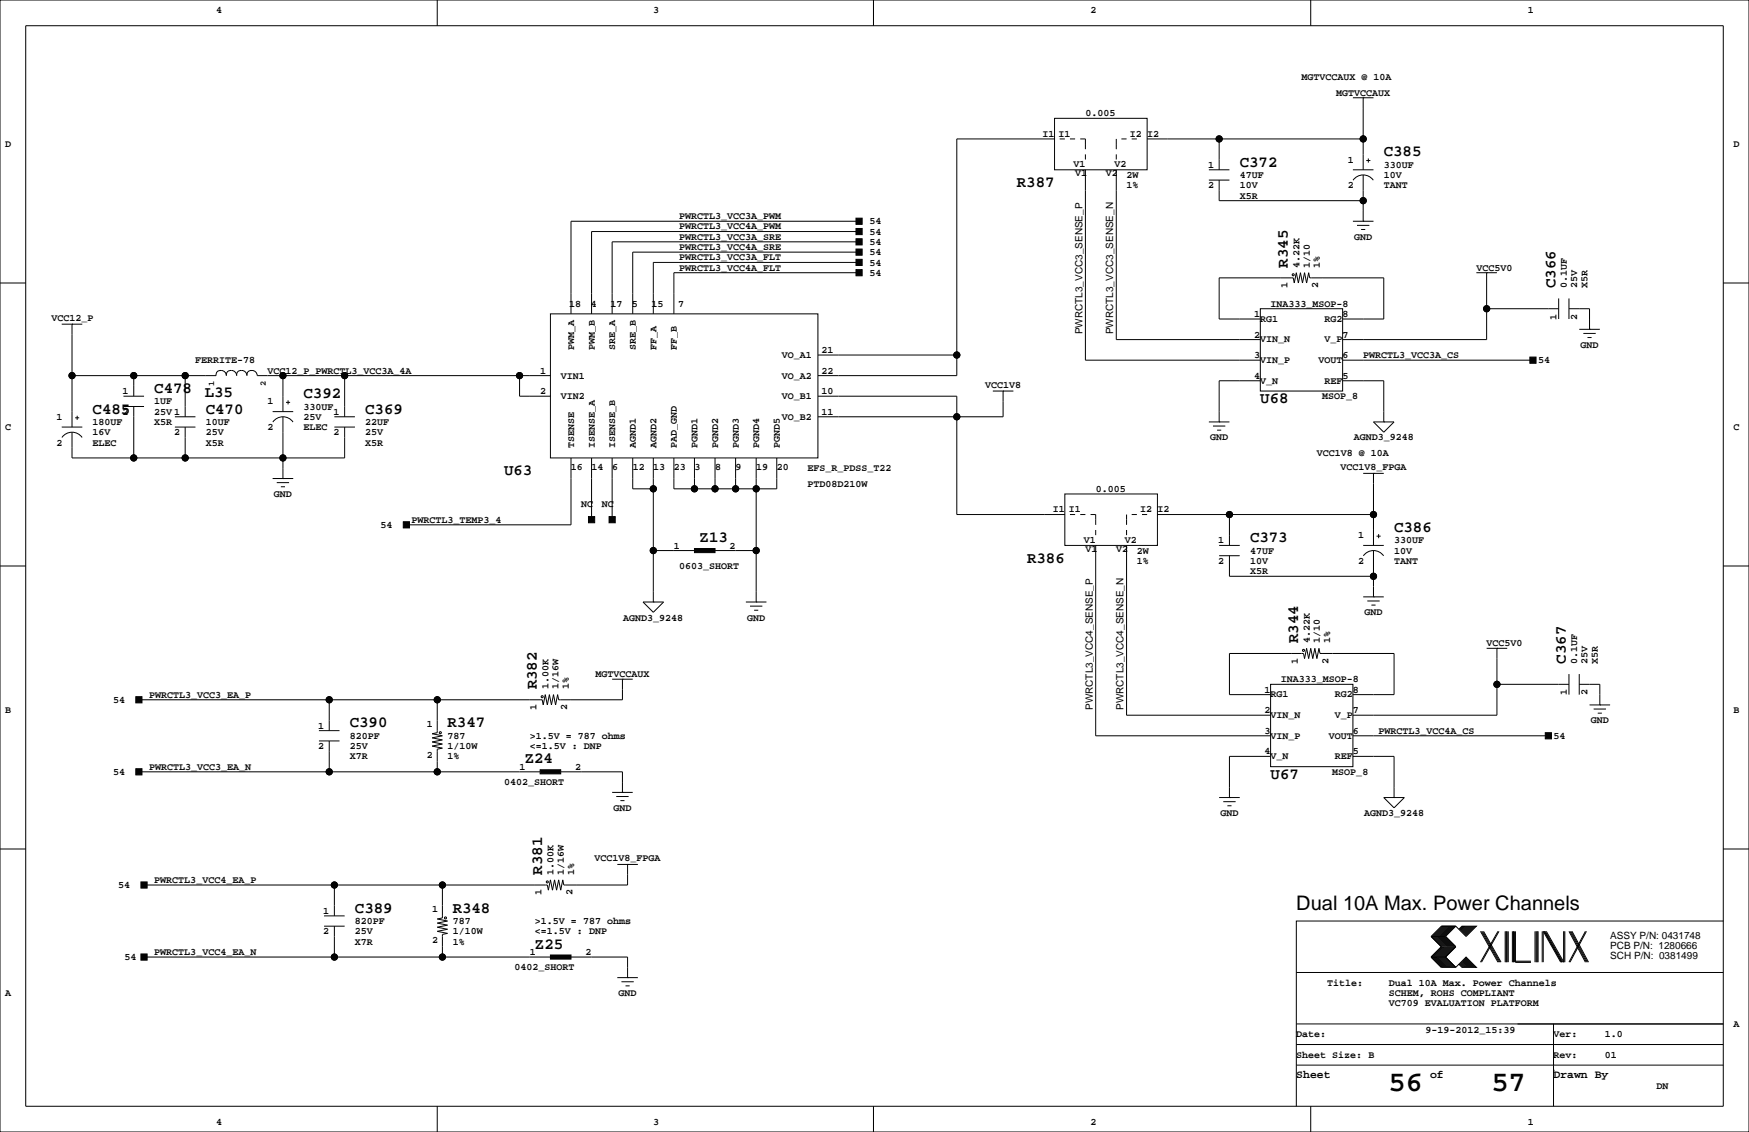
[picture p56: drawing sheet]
<svg xmlns="http://www.w3.org/2000/svg" width="432mm" height="279mm" viewBox="0 0 432 279" stroke-linecap="round" stroke-linejoin="round" font-family="sans-serif">
<defs><g id="words">
<g font-size="7.1">
<text x="342.8" y="269.3">56</text>
<text x="368.2" y="269.3">57</text>
</g>
<text font-size="4.9" x="320" y="224.6">Dual 10A Max. Power Channels</text>
<g font-size="3.9">
<text x="306.1" y="41.1">C372</text>
<text x="341.6" y="38.6">C385</text>
<text x="251" y="46.2">R387</text>
<text x="318" y="66" transform="rotate(-90 318 66)">R345</text>
<text x="384" y="71.1" transform="rotate(-90 384 71.1)">C366</text>
<text x="38.1" y="97">C478</text>
<text x="50.5" y="98">L35</text>
<text x="74.9" y="98.3">C392</text>
<text x="311.2" y="99.5">U68</text>
<text x="22.9" y="102.1">C485</text>
<text x="50.8" y="102.1">C470</text>
<text x="90.2" y="102.1">C369</text>
<text x="124.5" y="117.3">U63</text>
<text x="344.2" y="131.3">C386</text>
<text x="172.7" y="133.8">Z13</text>
<text x="308.6" y="133.8">C373</text>
<text x="253.6" y="138.9">R386</text>
<text x="320.5" y="158.8" transform="rotate(-90 320.5 158.8)">R344</text>
<text x="386.6" y="163.8" transform="rotate(-90 386.6 163.8)">C367</text>
<text x="132.6" y="170.2" transform="rotate(-90 132.6 170.2)">R382</text>
<text x="86.4" y="179.5">C390</text>
<text x="110.5" y="179.5">R347</text>
<text x="129.5" y="188.4">Z24</text>
<text x="313.7" y="192.2">U67</text>
<text x="133.8" y="215.9" transform="rotate(-90 133.8 215.9)">R381</text>
<text x="87.6" y="225.3">C389</text>
<text x="111.8" y="225.3">R348</text>
<text x="132.1" y="234.2">Z25</text>
</g>
<g font-size="2.8">
<text x="320" y="266.1">Sheet</text>
<text x="353.1" y="266.1">of</text>
<text x="383.5" y="266.1">Drawn By</text>
</g>
<g font-size="2.5">
<text x="53.3" y="3.3">4</text>
<text x="161.3" y="3.3">3</text>
<text x="269.2" y="3.3">2</text>
<text x="377.2" y="3.3">1</text>
<text x="321.3" y="19.8">MGTVCCAUX @ 10A</text>
<text x="329.9" y="23.6">MGTVCCAUX</text>
<text x="268" y="28.7">0.005</text>
<text x="257.4" y="33.8">I1</text>
<text x="261.4" y="33.7">I1</text>
<text x="279" y="33.7">I2</text>
<text x="283.2" y="33.8">I2</text>
<text x="1.3" y="36.3">D</text>
<text x="265" y="41.3">V1</text>
<text x="275.2" y="41.3">V2</text>
<text x="298.2" y="41.4">1</text>
<text x="332.7" y="40.1">1</text>
<text x="341.6" y="41.4">330UF</text>
<text x="428" y="36.3">D</text>
<text x="265.4" y="43.5">V1</text>
<text x="273.1" y="43.5">V2</text>
<text x="278.1" y="46.5">1%</text>
<text x="278.1" y="43.9">2W</text>
<text x="298.2" y="46.5">2</text>
<text x="306.1" y="43.9">47UF</text>
<text x="306.1" y="46.5">10V</text>
<text x="332.7" y="46.5">2</text>
<text x="341.6" y="43.9">10V</text>
<text x="341.6" y="46.5">TANT</text>
<text x="306.1" y="49">X5R</text>
<text x="167.6" y="59.2">PWRCTL3_VCC3A_SRE</text>
<text x="167.6" y="56.6">PWRCTL3_VCC4A_PWM</text>
<text x="167.6" y="54.1">PWRCTL3_VCC3A_PWM</text>
<text x="214.6" y="57.9">54</text>
<text x="214.6" y="55.4">54</text>
<text x="334.3" y="59.2">GND</text>
<text x="167.6" y="64.3">PWRCTL3_VCC3A_FLT</text>
<text x="167.6" y="61.7">PWRCTL3_VCC4A_SRE</text>
<text x="214.6" y="65.5">54</text>
<text x="214.6" y="60.5">54</text>
<text x="214.6" y="63">54</text>
<text x="167.6" y="66.8">PWRCTL3_VCC4A_FLT</text>
<text x="214.6" y="68.1">54</text>
<text x="317.8" y="71.1" transform="rotate(-90 317.8 71.1)">1</text>
<text x="320.8" y="66" transform="rotate(-90 320.8 66)">4.22K</text>
<text x="323.3" y="66" transform="rotate(-90 323.3 66)">1/10</text>
<text x="325.5" y="71.1" transform="rotate(-90 325.5 71.1)">2</text>
<text x="325.9" y="66" transform="rotate(-90 325.9 66)">1%</text>
<text x="364.5" y="66.8">VCC5V0</text>
<text x="386.8" y="71.1" transform="rotate(-90 386.8 71.1)">0.1UF</text>
<text x="389.4" y="71.1" transform="rotate(-90 389.4 71.1)">25V</text>
<text x="391.9" y="71.1" transform="rotate(-90 391.9 71.1)">X5R</text>
<text x="140.5" y="75.7">18</text>
<text x="145.8" y="75.7">4</text>
<text x="150.7" y="75.7">17</text>
<text x="156" y="75.7">5</text>
<text x="160.9" y="75.7">15</text>
<text x="167.4" y="75.7">7</text>
<text x="313.7" y="75.7">INA333_MSOP-8</text>
<text x="12.7" y="79.3">VCC12_P</text>
<text x="267.2" y="82.5" transform="rotate(-90 267.2 82.5)">PWRCTL3_VCC3_SENSE_P</text>
<text x="274.9" y="82.5" transform="rotate(-90 274.9 82.5)">PWRCTL3_VCC3_SENSE_N</text>
<text x="309.7" y="83.3">2</text>
<text x="309.7" y="78.2">1</text>
<text x="311.2" y="79.4">RG1</text>
<text x="327" y="79.4">RG2</text>
<text x="331.5" y="83.3">7</text>
<text x="331.5" y="78.2">8</text>
<text x="384.3" y="79" transform="rotate(-90 384.3 79)">1</text>
<text x="389.4" y="79" transform="rotate(-90 389.4 79)">2</text>
<text x="48.2" y="89.5">FERRITE-78</text>
<text x="141.7" y="86.4" transform="rotate(-90 141.7 86.4)">PWM_A</text>
<text x="146.8" y="86.4" transform="rotate(-90 146.8 86.4)">PWM_B</text>
<text x="151.9" y="86.4" transform="rotate(-90 151.9 86.4)">SRE_A</text>
<text x="157" y="86.4" transform="rotate(-90 157 86.4)">SRE_B</text>
<text x="162.1" y="86.4" transform="rotate(-90 162.1 86.4)">FF_A</text>
<text x="167.1" y="86.4" transform="rotate(-90 167.1 86.4)">FF_B</text>
<text x="193" y="88.4">VO_A1</text>
<text x="202.8" y="87.1">21</text>
<text x="309.7" y="88.4">3</text>
<text x="311.2" y="84.5">VIN_N</text>
<text x="311.2" y="89.6">VIN_P</text>
<text x="325.5" y="89.6">VOUT</text>
<text x="327" y="84.5">V_P</text>
<text x="331.5" y="88.4">6</text>
<text x="336.6" y="88.4">PWRCTL3_VCC3A_CS</text>
<text x="379.7" y="89.7">54</text>
<text x="390.2" y="85.9">GND</text>
<text x="66" y="92.2">VCC12_P_PWRCTL3_VCC3A_4A</text>
<text x="133.3" y="92.2">1</text>
<text x="138.4" y="93.5">VIN1</text>
<text x="193" y="93.5">VO_A2</text>
<text x="202.8" y="92.2">22</text>
<text x="243.2" y="95.8">VCC1V8</text>
<text x="309.7" y="93.5">4</text>
<text x="311.2" y="94.7">V_N</text>
<text x="327" y="94.7">REF</text>
<text x="331.5" y="93.5">5</text>
<text x="30.3" y="97.3">1</text>
<text x="38.1" y="99.8">1UF</text>
<text x="66" y="99.8">1</text>
<text x="74.9" y="101.1">330UF</text>
<text x="133.3" y="97.3">2</text>
<text x="138.4" y="98.6">VIN2</text>
<text x="193" y="98.6">VO_B1</text>
<text x="202.8" y="97.3">10</text>
<text x="326.4" y="98.6">MSOP_8</text>
<text x="1.3" y="106.2">C</text>
<text x="14" y="103.6">1</text>
<text x="22.9" y="107.4">16V</text>
<text x="22.9" y="104.9">180UF</text>
<text x="30.3" y="102.4">2</text>
<text x="38.1" y="104.9">X5R</text>
<text x="38.1" y="102.4">25V1</text>
<text x="43" y="107.4">2</text>
<text x="50.8" y="107.4">25V</text>
<text x="50.8" y="104.9">10UF</text>
<text x="66" y="106.2">2</text>
<text x="74.9" y="106.2">ELEC</text>
<text x="74.9" y="103.6">25V</text>
<text x="82.3" y="107.4">2</text>
<text x="82.3" y="102.4">1</text>
<text x="90.2" y="104.9">22UF</text>
<text x="90.2" y="107.4">25V</text>
<text x="193" y="103.6">VO_B2</text>
<text x="202.8" y="102.4">11</text>
<text x="428" y="106.2">C</text>
<text x="14" y="110">2</text>
<text x="22.9" y="110">ELEC</text>
<text x="50.8" y="110">X5R</text>
<text x="90.2" y="110">X5R</text>
<text x="141.7" y="110.5" transform="rotate(-90 141.7 110.5)">TSENSE</text>
<text x="146.8" y="110.5" transform="rotate(-90 146.8 110.5)">ISENSE_A</text>
<text x="151.9" y="110.5" transform="rotate(-90 151.9 110.5)">ISENSE_B</text>
<text x="157" y="110.5" transform="rotate(-90 157 110.5)">AGND1</text>
<text x="162.1" y="110.5" transform="rotate(-90 162.1 110.5)">AGND2</text>
<text x="167.1" y="110.5" transform="rotate(-90 167.1 110.5)">PAD_GND</text>
<text x="172.2" y="110.5" transform="rotate(-90 172.2 110.5)">PGND1</text>
<text x="177.3" y="110.5" transform="rotate(-90 177.3 110.5)">PGND2</text>
<text x="182.4" y="110.5" transform="rotate(-90 182.4 110.5)">PGND3</text>
<text x="187.5" y="110.5" transform="rotate(-90 187.5 110.5)">PGND4</text>
<text x="192.5" y="110.5" transform="rotate(-90 192.5 110.5)">PGND5</text>
<text x="298.8" y="108.7">GND</text>
<text x="325.1" y="112.5">VCC1V8 @ 10A</text>
<text x="334.2" y="108.7">AGND3_9248</text>
<text x="141" y="115.9">16</text>
<text x="146" y="115.9">14</text>
<text x="151.1" y="115.9">6</text>
<text x="156.2" y="115.9">12</text>
<text x="161.3" y="115.9">13</text>
<text x="166.4" y="115.9">23</text>
<text x="171.4" y="115.9">3</text>
<text x="176.5" y="115.9">8</text>
<text x="181.6" y="115.9">9</text>
<text x="186.7" y="115.9">19</text>
<text x="191.8" y="115.9">20</text>
<text x="199.4" y="116.3">EFS_R_PDSS_T22</text>
<text x="330.9" y="116.1">VCC1V8_FPGA</text>
<text x="67.6" y="122.7">GND</text>
<text x="143.5" y="125.2">NC</text>
<text x="148.6" y="125.2">NC</text>
<text x="199.4" y="120.1">PTD08D210W</text>
<text x="270.5" y="121.4">0.005</text>
<text x="94" y="130.3">54</text>
<text x="101.6" y="129">PWRCTL3_TEMP3_4</text>
<text x="259.9" y="126.5">I1</text>
<text x="263.9" y="126.4">I1</text>
<text x="281.5" y="126.4">I2</text>
<text x="285.8" y="126.5">I2</text>
<text x="166.4" y="135.4">1</text>
<text x="180.1" y="135.4">2</text>
<text x="267.5" y="134">V1</text>
<text x="268" y="136.2">V1</text>
<text x="275.6" y="136.2">V2</text>
<text x="277.7" y="134">V2</text>
<text x="280.7" y="136.7">2W</text>
<text x="300.8" y="134.1">1</text>
<text x="308.6" y="136.7">47UF</text>
<text x="335.3" y="132.8">1</text>
<text x="344.2" y="136.7">10V</text>
<text x="344.2" y="134.1">330UF</text>
<text x="167.6" y="140.5">0603_SHORT</text>
<text x="280.7" y="139.2">1%</text>
<text x="300.8" y="139.2">2</text>
<text x="308.6" y="139.2">10V</text>
<text x="308.6" y="141.7">X5R</text>
<text x="335.3" y="139.2">2</text>
<text x="344.2" y="139.2">TANT</text>
<text x="153.9" y="153.2">AGND3_9248</text>
<text x="184.5" y="153.2">GND</text>
<text x="336.9" y="151.9">GND</text>
<text x="323.3" y="158.8" transform="rotate(-90 323.3 158.8)">4.22K</text>
<text x="325.9" y="158.8" transform="rotate(-90 325.9 158.8)">1/10</text>
<text x="328.4" y="158.8" transform="rotate(-90 328.4 158.8)">1%</text>
<text x="367" y="159.5">VCC5V0</text>
<text x="147" y="167.1">MGTVCCAUX</text>
<text x="320.4" y="163.8" transform="rotate(-90 320.4 163.8)">1</text>
<text x="328" y="163.8" transform="rotate(-90 328 163.8)">2</text>
<text x="389.4" y="163.8" transform="rotate(-90 389.4 163.8)">0.1UF</text>
<text x="391.9" y="163.8" transform="rotate(-90 391.9 163.8)">25V</text>
<text x="394.5" y="163.8" transform="rotate(-90 394.5 163.8)">X5R</text>
<text x="27.9" y="173.5">54</text>
<text x="36.8" y="172.2">PWRCTL3_VCC3_EA_P</text>
<text x="135.4" y="170.2" transform="rotate(-90 135.4 170.2)">1.00K</text>
<text x="137.9" y="170.2" transform="rotate(-90 137.9 170.2)">1/16W</text>
<text x="140.5" y="170.2" transform="rotate(-90 140.5 170.2)">1%</text>
<text x="312.2" y="170.9">1</text>
<text x="313.7" y="172.1">RG1</text>
<text x="316.2" y="168.4">INA333_MSOP-8</text>
<text x="329.6" y="172.1">RG2</text>
<text x="334" y="170.9">8</text>
<text x="386.8" y="171.7" transform="rotate(-90 386.8 171.7)">1</text>
<text x="391.9" y="171.7" transform="rotate(-90 391.9 171.7)">2</text>
<text x="1.3" y="176">B</text>
<text x="78.5" y="179.8">1</text>
<text x="105.4" y="179.4">1</text>
<text x="132.4" y="175.3" transform="rotate(-90 132.4 175.3)">1</text>
<text x="140" y="175.3" transform="rotate(-90 140 175.3)">2</text>
<text x="269.8" y="175.3" transform="rotate(-90 269.8 175.3)">PWRCTL3_VCC4_SENSE_P</text>
<text x="277.4" y="175.3" transform="rotate(-90 277.4 175.3)">PWRCTL3_VCC4_SENSE_N</text>
<text x="312.2" y="176">2</text>
<text x="313.7" y="177.2">VIN_N</text>
<text x="329.6" y="177.2">V_P</text>
<text x="334" y="176">7</text>
<text x="392.7" y="178.6">GND</text>
<text x="428" y="176">B</text>
<text x="78.5" y="184.9">2</text>
<text x="86.4" y="182.4">820PF</text>
<text x="86.4" y="184.9">25V</text>
<text x="110.5" y="182.4">787</text>
<text x="110.5" y="184.9">1/10W</text>
<text x="130.8" y="184.9">&lt;=1.5V : DNP</text>
<text x="130.8" y="182.4">&gt;1.5V = 787 ohms</text>
<text x="312.2" y="181.1">3</text>
<text x="313.7" y="182.3">VIN_P</text>
<text x="328.1" y="182.3">VOUT</text>
<text x="334" y="181.1">6</text>
<text x="340.4" y="181.1">PWRCTL3_VCC4A_CS</text>
<text x="383.5" y="182.4">54</text>
<text x="27.9" y="191.3">54</text>
<text x="36.8" y="190">PWRCTL3_VCC3_EA_N</text>
<text x="86.4" y="187.5">X7R</text>
<text x="105.4" y="187">2</text>
<text x="110.5" y="187.5">1%</text>
<text x="128.3" y="190">1</text>
<text x="142" y="190">2</text>
<text x="312.2" y="186.2">4</text>
<text x="313.7" y="187.4">V_N</text>
<text x="328.9" y="191.3">MSOP_8</text>
<text x="329.6" y="187.4">REF</text>
<text x="334" y="186.2">5</text>
<text x="124.5" y="193.8">0402_SHORT</text>
<text x="151.4" y="200.2">GND</text>
<text x="301.3" y="201.4">GND</text>
<text x="336.8" y="201.4">AGND3_9248</text>
<text x="136.7" y="215.9" transform="rotate(-90 136.7 215.9)">1.00K</text>
<text x="139.2" y="215.9" transform="rotate(-90 139.2 215.9)">1/16W</text>
<text x="141.7" y="215.9" transform="rotate(-90 141.7 215.9)">1%</text>
<text x="146.8" y="212.6">VCC1V8_FPGA</text>
<text x="29.2" y="219.2">54</text>
<text x="38.1" y="217.9">PWRCTL3_VCC4_EA_P</text>
<text x="133.7" y="221" transform="rotate(-90 133.7 221)">1</text>
<text x="141.3" y="221" transform="rotate(-90 141.3 221)">2</text>
<text x="79.8" y="225.6">1</text>
<text x="106.7" y="225.1">1</text>
<text x="79.8" y="230.6">2</text>
<text x="87.6" y="233.2">X7R</text>
<text x="87.6" y="230.6">25V</text>
<text x="87.6" y="228.1">820PF</text>
<text x="106.7" y="232.8">2</text>
<text x="111.8" y="233.2">1%</text>
<text x="111.8" y="230.6">1/10W</text>
<text x="111.8" y="228.1">787</text>
<text x="132.1" y="228.1">&gt;1.5V = 787 ohms</text>
<text x="132.1" y="230.6">&lt;=1.5V : DNP</text>
<text x="397.5" y="231.7">ASSY P/N: 0431748</text>
<text x="30.8" y="237">54</text>
<text x="38.1" y="235.7">PWRCTL3_VCC4_EA_N</text>
<text x="127" y="239.5">0402_SHORT</text>
<text x="130.8" y="235.7">1</text>
<text x="144.6" y="235.7">2</text>
<text x="397.5" y="236.8">SCH P/N: 0381499</text>
<text x="397.5" y="234.2">PCB P/N: 1280666</text>
<text x="1.3" y="245.9">A</text>
<text x="152.7" y="245.9">GND</text>
<text x="327.7" y="243.3">Title:</text>
<text x="342.9" y="245.9">SCHEM, ROHS COMPLIANT</text>
<text x="342.9" y="243.3">Dual 10A Max. Power Channels</text>
<text x="342.9" y="248.4">VC709 EVALUATION PLATFORM</text>
<text x="320" y="256">Date:</text>
<text x="351.9" y="255">9-19-2012_15:39</text>
<text x="383.5" y="256">Ver:</text>
<text x="396.2" y="256">1.0</text>
<text x="428" y="253.5">A</text>
<text x="320" y="261.1">Sheet Size: B</text>
<text x="383.5" y="261.1">Rev:</text>
<text x="396.2" y="261.1">01</text>
<text x="408.9" y="268.7">DN</text>
<text x="53.3" y="277.6">4</text>
<text x="161.3" y="277.6">3</text>
<text x="269.2" y="277.6">2</text>
<text x="377.2" y="277.6">1</text>
</g>
<g font-size="2.1">
<text x="52.9" y="95.2" transform="rotate(-90 52.9 95.2)">1</text>
<text x="65.6" y="95.2" transform="rotate(-90 65.6 95.2)">2</text>
</g>
</g></defs>
<g fill="none" stroke="#000" stroke-width=".25">
<path d="M0 0h431.8v279.4h-431.8zM6.3 6.4h419.1v266.6h-419.1zM107.9 0v6.4M215.6 0v6.4M323.6 0v6.4M260.3 29.2h22.9v12.7h-22.9zM260.3 34.3h-24.1v58.4h-34.3M261.6 34.3h1.3M264.2 34.3h1.2M266.7 34.3h1.3v2.5M268 38.1v1.3M275.6 34.3v2.5"/>
<path d="M275.6 38.1v1.3M276.9 34.3h1.2M279.4 34.3h1.3M283.2 34.3h53.3M301 34.3v7.6M334 24.1h5.1M336.5 24.1h.1M336.5 24.1v17.8M337.3 39.6h1M337.8 39.1v1M212.1 59.7h-61v17.8M212.1 57.2h-66.1v20.3"/>
<path d="M212.1 54.6h-71.1v22.9M268 41.9v47h43.1M275.6 41.9v41.9h35.5M298.4 41.9h5.1M298.4 44.4h5.1M301 44.4v5.1h35.5M334 54.6h5.1M334 41.9h5.1M334.1 44.5a3 3 0 0 1 4.9 0M335 55.6h3.1M336 56.6h1.1M336.5 54.6h.1"/>
<path d="M336.5 43.2v11.4M0 69.8h6.3M135.9 77.5h66v35.5h-66zM212.1 67.3h-45.7v10.2M212.1 64.8h-50.8v12.7M212.1 62.2h-55.9v15.3M311.1 76.2h20.4v20.3h-20.4zM311.1 78.7h-10.1v-10.1h18.3l.2 1.2 .5-2.5 .5 2.5 .6-2.5 .5 2.5 .5-2.5 .5 2.5 .5-2.5 .2 1.3h18.3v10.1h-10.1M364.5 67.3h5.1M367 67.3h.1M367 67.3v16.5h-35.5M367 76.2h17.8"/>
<path d="M384.8 73.7v5M387.3 76.2h5.1v5.1M387.3 73.7v5M425.4 69.8h6.4M15.2 80h5.1M17.8 80h.1M17.8 80v25.4M17.8 92.7h35.5M30.5 97.8h5.1M33 92.7v5.1M45.7 92.7v10.2M53.4 92.7a1.26 1.26 0 0 1 1.2-1.3 1.26 1.26 0 0 1 1.3 1.3"/>
<path d="M55.9 92.7a1.26 1.26 0 0 1 1.3-1.3 1.26 1.26 0 0 1 1.2 1.3 1.27 1.27 0 0 1 1.3-1.3 1.27 1.27 0 0 1 1.3 1.3 1.27 1.27 0 0 1 1.2-1.3 1.27 1.27 0 0 1 1.3 1.3h72.4M69.8 92.7v8.9M70.6 99.3h1M71.1 98.8v1M85.1 92.7v10.2M128.3 92.7v5.1h7.6M201.9 97.8h34.3v29.2h26.7M201.9 87.6h34.3M245.1 96.5h5.1M247.6 96.5h.1M247.6 96.5v6.4h-45.7M311.1 94h-10.1v10.1"/>
<path d="M331.5 94h10.1v10.1M331.5 88.9h47M389.9 81.3h5.1M390.9 82.3h3.1M391.9 83.3h1M392.4 81.3h.1M15.2 105.4h5.1M15.3 108a3 3 0 0 1 5 0M18.5 103.1h1.1M19 102.6v1M30.5 100.3h5.1M33 100.3v12.7"/>
<path d="M43.2 105.4h5.1M43.2 102.9h5.1M45.7 105.4v7.6M67.3 118.1h5.1M67.3 101.6h5.1M67.4 104.2a3 3 0 0 1 4.9 0M68.3 119.1h3.1M69.8 118.1h.1M69.8 102.9v15.2M82.5 105.4h5.1M82.5 102.9h5.1M85.1 105.4v7.6h-67.3v-6.3"/>
<path d="M141 113v16.5h-40.7M146 113v15.3M151.1 113v15.3M156.2 113v7.7h5.1M161.3 113v35.6M166.4 113v7.7h25.4v-7.7M171.4 113v7.7M176.5 113v7.7M181.6 113v7.7M186.7 113v35.6M298.4 104.1h5.1M299.5 105.2h3"/>
<path d="M300.5 106.2h1M301 104.1h.1M336.5 116.8h5.1M339.1 116.8h.1M339.1 104.1h5.1l-2.6 2.6zM339.1 116.8v17.8M341.6 104.1h.1M0 139.7h6.3M69.3 120.1h1.1M161.3 135.9h10.1M176.5 135.9h10.2M262.9 121.9h22.9v12.7h-22.9z"/>
<path d="M264.2 127h1.2M266.7 127h1.3M269.2 127h1.3v2.5M270.5 134.6v47h43.2M270.5 130.8v1.3M278.1 134.6v41.9h35.6M278.1 127v2.5M278.1 130.8v1.3M279.4 127h1.3M281.9 127h1.3M285.8 127h53.3M301 134.6h5.1"/>
<path d="M301 137.2h5.1M303.5 127v7.6M303.5 137.2v5h35.6M336.5 134.6h5.1M336.6 137.2a3 3 0 0 1 5 0M339.1 135.9v11.4M339.9 132.3h1M340.4 131.8v1M425.4 139.7h6.4M158.7 148.6h5.1l-2.5 2.5zM161.3 148.6h.1M184.1 148.6h5.1"/>
<path d="M185.2 149.6h3M186.2 150.6h1M186.7 148.6h.1M336.5 147.3h5.1M337.6 148.3h3M338.6 149.4h1M339.1 147.3h.1M81.3 172.7v7.6M107.9 172.7v8.1l-1.2 .3 2.5 .5-2.5 .5 2.5 .5-2.5 .5 2.5 .5-2.5 .5 2.5 .6-1.3 .2v5.6M151.1 167.6h5.1M153.7 167.6h.1M153.7 167.6v5.1h-15.8l-.2-1.3-.5 2.6-.5-2.6-.6 2.6-.5-2.6-.5 2.6-.5-2.6-.5 2.6-.2-1.3h-99.6"/>
<path d="M313.7 168.9h20.3v20.3h-20.3zM313.7 171.4h-10.2v-10.1h18.3l.3 1.3 .5-2.6 .5 2.6 .5-2.6 .5 2.6 .5-2.6 .5 2.6 .5-2.6 .3 1.3h18.3v10.1h-10.2M367 160h5.1M369.6 160h.1M369.6 160v16.5h-35.6M369.6 168.9h17.7M387.3 166.4v5M389.9 168.9h5.1v5.1M389.9 166.4v5M392.4 174h5.1M393.4 175h3.1M394.5 176h1"/>
<path d="M395 174h.1M34.3 190.5h99M78.7 182.9h5.1M78.7 180.3h5.1M81.3 182.9v7.6M138.4 190.5h15.3v5.1M151.1 195.6h5.1M152.1 196.6h3.1M153.2 197.6h1M153.7 195.6h.1M301 196.8h5.1M302 197.9h3.1"/>
<path d="M303 198.9h1M303.5 196.8h.1M313.7 186.7h-10.2v10.1M334 186.7h10.2v10.1M334 181.6h48.3M341.6 196.8h5.1l-2.5 2.6zM344.2 196.8h.1M0 209.5h6.3M82.5 218.4v7.7M109.2 218.4v8.2l-1.3 .2 2.6 .5-2.6 .5 2.6 .5-2.6 .6 2.6 .5-2.6 .5 2.6 .5-1.3 .2v5.6M152.4 213.4h5.1M154.9 213.4h.1"/>
<path d="M154.9 213.4v5h-15.7l-.3-1.2-.5 2.5-.5-2.5-.5 2.5-.5-2.5-.5 2.5-.5-2.5-.5 2.5-.3-1.3h-99.5M425.4 209.5h6.4M35.6 236.2h100.3M80 228.6h5.1M80 226.1h5.1M82.5 228.6v7.6M141 236.2h13.9v5.1M353.3 236.2l2.6 2.6h3.5M353.3 231.1l2.6 2.6-2.6 2.5M353.3 236.2h3.6M353.3 231.1h3.6M356.1 228.6l-2.5 2.5 2.5 2.6-2.5 2.5 2.5 2.6"/>
<path d="M356.4 228.6l-2.6 2.5 2.6 2.6-2.6 2.5 2.6 2.6M356.6 228.6l-2.5 2.5 2.5 2.6-2.5 2.5 2.5 2.6M356.9 228.6l-2.6 2.5 2.6 2.6-2.6 2.5 2.6 2.6M356.9 231.1l2.5 2.6-2.5 2.5M356.9 236.2l2.5 2.6M357.1 228.6l-2.5 2.5 2.5 2.6-2.5 2.5 2.5 2.6M357.4 228.6l-2.6 2.5 2.6 2.6-2.6 2.5 2.6 2.6M357.6 228.6l-2.5 2.5 2.5 2.6-2.5 2.5 2.5 2.6M357.9 228.6l-2.6 2.5 2.6 2.6-2.6 2.5 2.6 2.6M358.1 228.6l-2.5 2.5 2.5 2.6-2.5 2.5 2.5 2.6M358.4 228.6l-2.5 2.5 2.5 2.6-2.5 2.5 2.5 2.6M358.6 228.6l-2.5 2.5 2.5 2.6-2.5 2.5 2.5 2.6"/>
<path d="M358.9 228.6l-2.5 2.5 2.5 2.6-2.5 2.5 2.5 2.6M359.2 228.6l-2.6 2.5 2.6 2.6-2.6 2.5 2.6 2.6M359.4 228.6l2.5 2.5 2.6-2.5h-3.6l-.7 .8M359.4 228.6h-3.5l-2.6 2.5M359.4 228.6l-2.5 2.5M360.2 238l.7 .8h3.6l-2.6-2.6-2.5 2.6M360.4 237.7l1 1.1M360.4 238l.8 .8M360.7 237.5l1.2 1.3M360.7 237.7l1 1.1M360.9 237.2l1.6 1.6M360.9 237.5l1.3 1.3"/>
<path d="M361.2 237l1.8 1.8M361.2 237.2l1.5 1.6M361.2 228.6l-.8 .8M361.4 236.7l2.1 2.1M361.4 237l1.8 1.8M361.4 228.6l-1 1M361.7 236.5l2.3 2.3M361.7 236.7l2 2.1M361.7 228.6l-1 1M361.9 236.5l2.3 2.3M361.9 228.6l-1.2 1.3M362.2 228.6l-1.3 1.3"/>
<path d="M362.5 228.6l-1.6 1.5M362.7 228.6l-1.5 1.5M363 228.6l-1.8 1.8M363.2 228.6l-1.8 1.8M363.5 228.6l-2.1 2M363.7 228.6l-2 2M364 228.6l-2.3 2.3M364.2 228.6l-2.3 2.3M365.5 229.9l4.3 7.6M365.8 229.9l4.3 7.6M366 229.9l4.3 7.6M366.3 229.9l4.3 7.6"/>
<path d="M369.8 229.9l-4.3 7.6M370.1 229.9l-4.3 7.6M371.6 229.9v7.6M371.9 229.9v7.6M372.1 229.9v7.6M372.4 229.9v7.6M373.4 229.9v7.6M373.6 229.9v7.6M373.9 229.9v7.6M374.1 229.9v7.6h3.9M374.1 237.2h3.9M379 229.9v7.6"/>
<path d="M379.2 229.9v7.6M379.5 229.9v7.6M379.7 229.9v7.6M380.7 229.9v7.6M381 237.5v-7.6l4.3 7.6M381.3 229.9l4.3 7.6M381.5 229.9l4.3 7.6M381.8 229.9l4.3 7.6v-7.6M386.3 229.9v7.6M387.3 229.9l4.1 7.6M387.6 229.9l4.1 7.6M387.9 229.9l4 7.6"/>
<path d="M388.1 229.9l4.1 7.6M391.4 229.9l-4.1 7.6M391.7 229.9l-4.1 7.6M425.4 227.3h-105.4v35.6M152.4 241.3h5.1M153.4 242.3h3.1M154.4 243.3h1M154.9 241.3h.1M320 257.8h105.4M320 252.7h105.4M320 240h105.4M383.5 252.7v20.3"/>
<path d="M107.9 273v6.4M215.6 273v6.4M320 262.9v10.1M320 262.9h105.4M323.6 273v6.4M383.5 264.2h.1"/>
<circle cx="301" cy="34.3" r=".76"/>
<circle cx="336.6" cy="34.3" r=".76"/>
<circle cx="336.6" cy="49.5" r=".76"/>
<circle cx="319.3" cy="67.8" r=".25"/>
<circle cx="367" cy="76.2" r=".76"/>
<circle cx="17.8" cy="92.7" r=".76"/>
<circle cx="33" cy="92.7" r=".76"/>
<circle cx="45.7" cy="92.7" r=".76"/>
<circle cx="69.9" cy="92.7" r=".76"/>
<circle cx="85.1" cy="92.7" r=".76"/>
<circle cx="128.3" cy="92.7" r=".76"/>
<circle cx="236.2" cy="87.6" r=".76"/>
<circle cx="33" cy="113" r=".76"/>
<circle cx="45.7" cy="113" r=".76"/>
<circle cx="69.9" cy="113" r=".76"/>
<circle cx="236.2" cy="102.9" r=".76"/>
<circle cx="161.3" cy="120.6" r=".76"/>
<circle cx="161.3" cy="135.9" r=".76"/>
<circle cx="171.5" cy="120.6" r=".76"/>
<circle cx="176.5" cy="120.6" r=".76"/>
<circle cx="181.6" cy="120.6" r=".76"/>
<circle cx="186.7" cy="120.6" r=".76"/>
<circle cx="186.7" cy="135.9" r=".76"/>
<circle cx="303.5" cy="127" r=".76"/>
<circle cx="339.1" cy="127" r=".76"/>
<circle cx="339.1" cy="142.2" r=".76"/>
<circle cx="81.3" cy="172.7" r=".76"/>
<circle cx="108" cy="172.7" r=".76"/>
<circle cx="133.9" cy="172" r=".25"/>
<circle cx="321.8" cy="160.5" r=".25"/>
<circle cx="369.6" cy="168.9" r=".76"/>
<circle cx="81.3" cy="190.5" r=".76"/>
<circle cx="108" cy="190.5" r=".76"/>
<circle cx="108.7" cy="180.8" r=".25"/>
<circle cx="82.6" cy="218.4" r=".76"/>
<circle cx="109.2" cy="218.4" r=".76"/>
<circle cx="135.1" cy="217.7" r=".25"/>
<circle cx="82.6" cy="236.2" r=".76"/>
<circle cx="109.2" cy="236.2" r=".76"/>
<circle cx="110" cy="226.6" r=".25"/>
</g>
<g fill="#000" stroke="#000" stroke-width=".25">
<path d="M211.3 53.8h1.6v1.6h-1.6z" fill-rule="evenodd"/>
<path d="M211.3 56.4h1.6v1.5h-1.6z" fill-rule="evenodd"/>
<path d="M211.3 61.5h1.6v1.5h-1.6z" fill-rule="evenodd"/>
<path d="M211.3 66.5h1.6v1.6h-1.6z" fill-rule="evenodd"/>
<path d="M211.3 58.9h1.6v1.6h-1.6z" fill-rule="evenodd"/>
<path d="M211.3 64h1.6v1.5h-1.6z" fill-rule="evenodd"/>
<path d="M377.7 88.1h1.5v1.6h-1.5z" fill-rule="evenodd"/>
<path d="M99.6 128.8h1.5v1.5h-1.5z" fill-rule="evenodd"/>
<path d="M145.3 127.5h1.5v1.5h-1.5z" fill-rule="evenodd"/>
<path d="M150.4 127.5h1.5v1.5h-1.5z" fill-rule="evenodd"/>
<path d="M171.4 135.4h5.1v1h-5.1z" fill-rule="evenodd"/>
<path d="M33.5 172h1.6v1.5h-1.6z" fill-rule="evenodd"/>
<path d="M33.5 189.7h1.6v1.6h-1.6z" fill-rule="evenodd"/>
<path d="M133.3 190h5.1v1h-5.1z" fill-rule="evenodd"/>
<path d="M381.5 180.8h1.5v1.6h-1.5z" fill-rule="evenodd"/>
<path d="M34.8 217.7h1.5v1.5h-1.5z" fill-rule="evenodd"/>
<path d="M34.8 235.5h1.5v1.5h-1.5z" fill-rule="evenodd"/>
<path d="M135.9 235.7h5.1v1h-5.1z" fill-rule="evenodd"/>
<circle cx="301" cy="34.3" r=".76"/>
<circle cx="336.6" cy="34.3" r=".76"/>
<circle cx="336.6" cy="49.5" r=".76"/>
<circle cx="367" cy="76.2" r=".76"/>
<circle cx="17.8" cy="92.7" r=".76"/>
<circle cx="33" cy="92.7" r=".76"/>
<circle cx="45.7" cy="92.7" r=".76"/>
<circle cx="69.9" cy="92.7" r=".76"/>
<circle cx="85.1" cy="92.7" r=".76"/>
<circle cx="128.3" cy="92.7" r=".76"/>
<circle cx="236.2" cy="87.6" r=".76"/>
<circle cx="33" cy="113" r=".76"/>
<circle cx="45.7" cy="113" r=".76"/>
<circle cx="69.9" cy="113" r=".76"/>
<circle cx="236.2" cy="102.9" r=".76"/>
<circle cx="161.3" cy="120.6" r=".76"/>
<circle cx="161.3" cy="135.9" r=".76"/>
<circle cx="171.5" cy="120.6" r=".76"/>
<circle cx="176.5" cy="120.6" r=".76"/>
<circle cx="181.6" cy="120.6" r=".76"/>
<circle cx="186.7" cy="120.6" r=".76"/>
<circle cx="186.7" cy="135.9" r=".76"/>
<circle cx="303.5" cy="127" r=".76"/>
<circle cx="339.1" cy="127" r=".76"/>
<circle cx="339.1" cy="142.2" r=".76"/>
<circle cx="81.3" cy="172.7" r=".76"/>
<circle cx="108" cy="172.7" r=".76"/>
<circle cx="369.6" cy="168.9" r=".76"/>
<circle cx="81.3" cy="190.5" r=".76"/>
<circle cx="108" cy="190.5" r=".76"/>
<circle cx="82.6" cy="218.4" r=".76"/>
<circle cx="109.2" cy="218.4" r=".76"/>
<circle cx="82.6" cy="236.2" r=".76"/>
<circle cx="109.2" cy="236.2" r=".76"/>
</g>
<use href="#words"/>
</svg>
